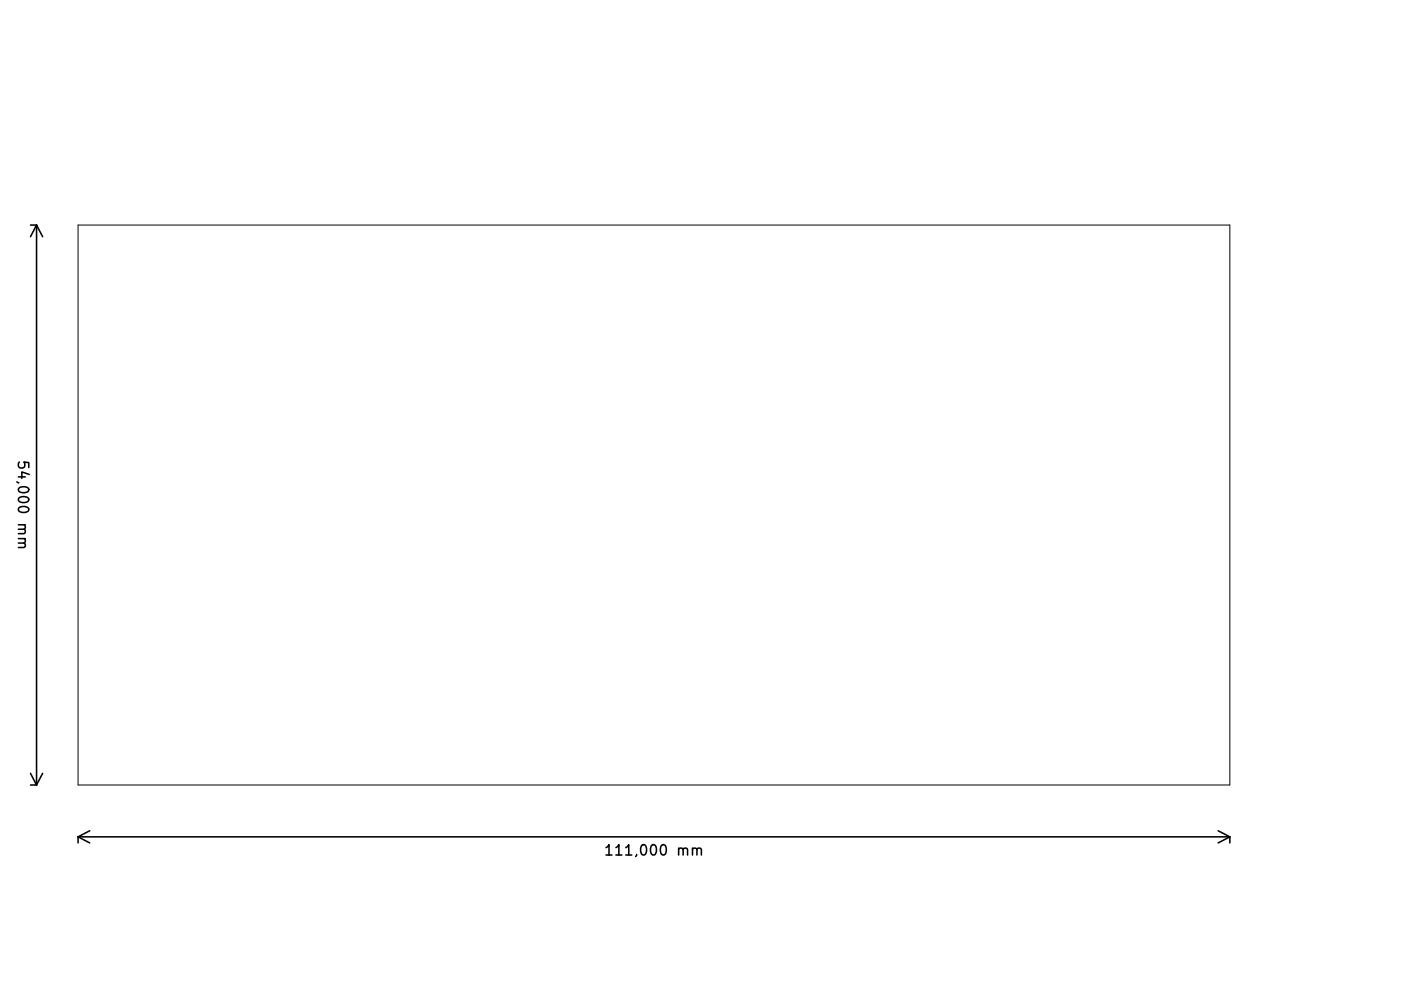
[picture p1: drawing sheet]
<svg xmlns="http://www.w3.org/2000/svg" width="297mm" height="210mm" viewBox="0 0 297 210" stroke-linecap="round" stroke-linejoin="round" font-family="sans-serif">
<defs><g id="words">
<g font-size="3.1">
<text x="3.8" y="99.3" transform="rotate(90 3.8 99.3)">54,000 mm</text>
<text x="130" y="181.5">111,000 mm</text>
</g>
</g></defs>
<g fill="none" stroke="#000" stroke-width=".33">
<path d="M6.5 47.7h1.3M7.8 47.7v118.8M7.8 47.7l-1.3 2.5M7.8 47.7l1.2 2.5M4.1 98l-.2 .3v.6l.2 .3 .7 .1 .4-.2 .1-.8-.3-.3 1.1 .1v1.1M5 115.2l.4 .3-.1 .6-1.4 .1M6.5 166.5h1.3M6.5 164.1l1.3 2.4M9 164.1l-1.2 2.4M16.6 177.5h244.2M16.6 177.5v1.3M16.6 177.5l2.4 1.3"/>
<path d="M19 176.3l-2.4 1.2M128.5 179.8l.6-.6v2.2M258.3 176.3l2.5 1.2M260.8 177.5v1.3M260.8 177.5l-2.5 1.3M128.5 181.4h1.2M147.8 180.3l.3-.4 .5 .1 .1 1.4"/>
</g>
<path d="M16.6 47.7h244.2v118.8h-244.2z" fill="none" stroke="#000" stroke-width=".21"/>
<use href="#words"/>
</svg>
